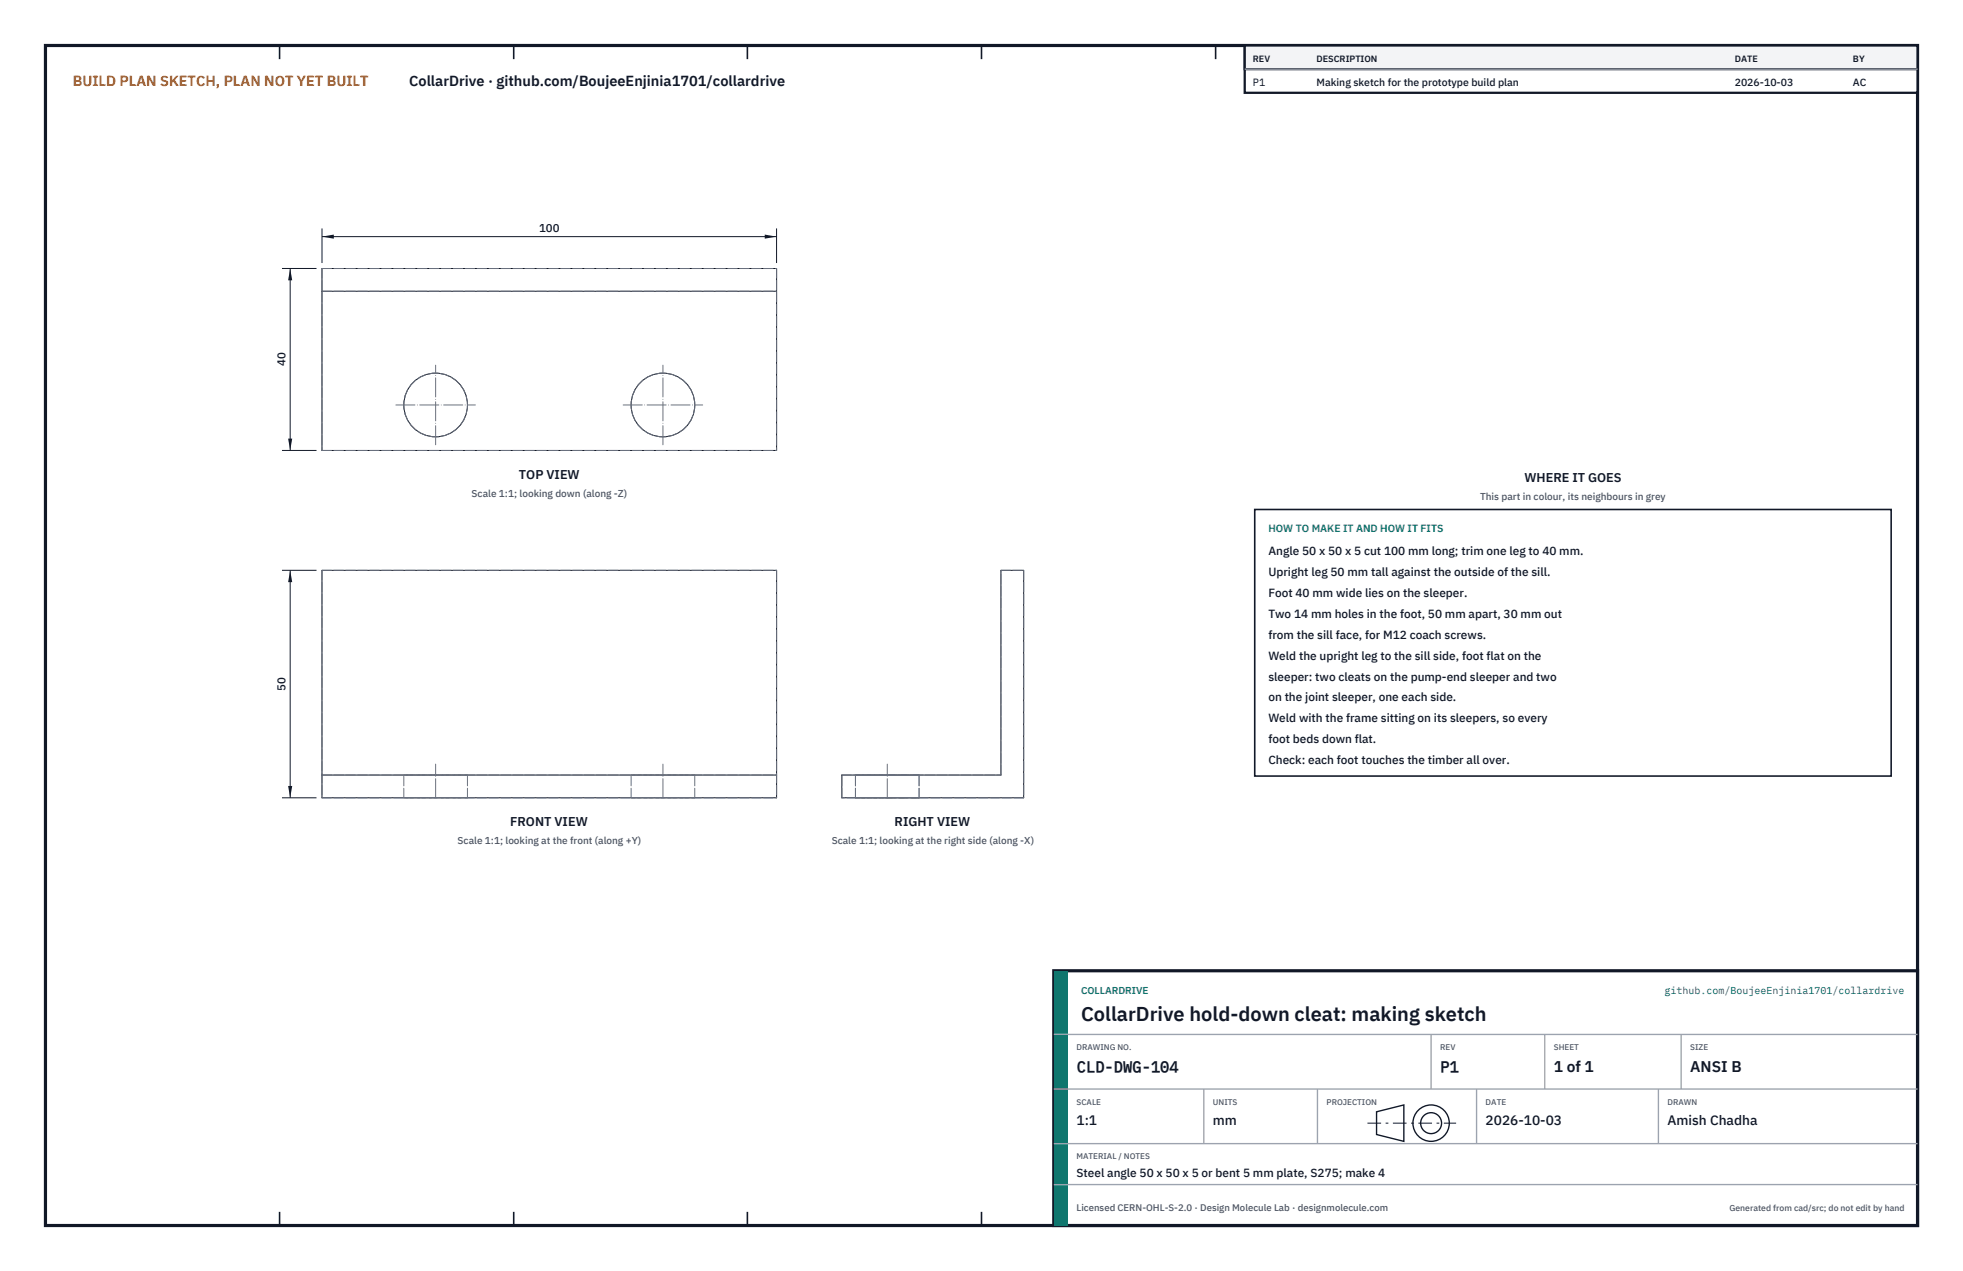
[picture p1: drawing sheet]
<svg xmlns="http://www.w3.org/2000/svg" width="432mm" height="279mm" viewBox="0 0 432 279" stroke-linecap="round" stroke-linejoin="round" font-family="sans-serif">
<defs><g id="words">
<text font-size="4.4" fill="#111827" x="237.8" y="224.4">CollarDrive hold-down cleat: making sketch</text>
<g font-size="3.4" fill="#111827">
<text x="236.8" y="235.6">CLD-DWG-104</text>
<text x="316.8" y="235.6">P1</text>
<text x="341.8" y="235.6">1 of 1</text>
<text x="371.8" y="235.6">ANSI B</text>
</g>
<text font-size="3.2" fill="#b45309" x="16" y="19">BUILD PLAN SKETCH, PLAN NOT YET BUILT</text>
<text font-size="3.2" fill="#111827" x="90" y="19">CollarDrive · github.com/BoujeeEnjinia1701/collardrive</text>
<g font-size="3" fill="#111827">
<text x="236.8" y="247.2">1:1</text>
<text x="266.8" y="247.2">mm</text>
<text x="326.8" y="247.2">2026-10-03</text>
<text x="366.8" y="247.2">Amish Chadha</text>
</g>
<g font-size="2.8" fill="#111827">
<text x="114.1" y="105.2">TOP VIEW</text>
<text x="335.3" y="106">WHERE IT GOES</text>
<text x="112.2" y="181.5">FRONT VIEW</text>
<text x="196.8" y="181.5">RIGHT VIEW</text>
</g>
<g font-size="2.6" fill="#111827">
<text x="279" y="122">Angle 50 x 50 x 5 cut 100 mm long; trim one leg to 40 mm.</text>
<text x="279" y="126.6">Upright leg 50 mm tall against the outside of the sill.</text>
<text x="279" y="131.2">Foot 40 mm wide lies on the sleeper.</text>
<text x="279" y="135.8">Two 14 mm holes in the foot, 50 mm apart, 30 mm out</text>
<text x="279" y="140.4">from the sill face, for M12 coach screws.</text>
<text x="279" y="145">Weld the upright leg to the sill side, foot flat on the</text>
<text x="279" y="149.6">sleeper: two cleats on the pump-end sleeper and two</text>
<text x="279" y="154.2">on the joint sleeper, one each side.</text>
<text x="279" y="158.8">Weld with the frame sitting on its sleepers, so every</text>
<text x="279" y="163.4">foot beds down flat.</text>
<text x="279" y="168">Check: each foot touches the timber all over.</text>
<text x="236.8" y="258.8">Steel angle 50 x 50 x 5 or bent 5 mm plate, S275; make 4</text>
</g>
<g font-size="2.5" fill="#111827">
<text x="118.6" y="51">100</text>
<text x="62.8" y="80.5" transform="rotate(-90 62.8 80.5)">40</text>
<text x="62.8" y="151.9" transform="rotate(-90 62.8 151.9)">50</text>
</g>
<g font-size="2.3" fill="#111827">
<text x="275.6" y="18.8">P1</text>
<text x="289.6" y="18.8">Making sketch for the prototype build plan</text>
<text x="381.6" y="18.8">2026-10-03</text>
<text x="407.6" y="18.8">AC</text>
</g>
<text font-size="2.3" fill="#0f766e" x="279" y="117">HOW TO MAKE IT AND HOW IT FITS</text>
<g font-size="2.2" fill="#4b5563">
<text x="103.7" y="109.2">Scale 1:1; looking down (along -Z)</text>
<text x="325.6" y="110">This part in colour, its neighbours in grey</text>
<text x="100.7" y="185.6">Scale 1:1; looking at the front (along +Y)</text>
<text x="183" y="185.6">Scale 1:1; looking at the right side (along -X)</text>
</g>
<g font-size="2.2" fill="#0f766e">
<text x="237.8" y="218.4">COLLARDRIVE</text>
<text x="366.1" y="218.4">github.com/BoujeeEnjinia1701/collardrive</text>
</g>
<text font-size="2.1" fill="#4b5563" x="236.8" y="266.2">Licensed CERN-OHL-S-2.0 · Design Molecule Lab · designmolecule.com</text>
<g font-size="2" fill="#111827">
<text x="275.6" y="13.6">REV</text>
<text x="289.6" y="13.6">DESCRIPTION</text>
<text x="381.6" y="13.6">DATE</text>
<text x="407.6" y="13.6">BY</text>
</g>
<text font-size="1.9" fill="#4b5563" x="380.4" y="266.2">Generated from cad/src; do not edit by hand</text>
<g font-size="1.8" fill="#4b5563">
<text x="236.8" y="230.8">DRAWING NO.</text>
<text x="316.8" y="230.8">REV</text>
<text x="341.8" y="230.8">SHEET</text>
<text x="371.8" y="230.8">SIZE</text>
<text x="236.8" y="242.8">SCALE</text>
<text x="266.8" y="242.8">UNITS</text>
<text x="291.8" y="242.8">PROJECTION</text>
<text x="326.8" y="242.8">DATE</text>
<text x="366.8" y="242.8">DRAWN</text>
<text x="236.8" y="254.8">MATERIAL / NOTES</text>
</g>
</g></defs>
<path d="M10 10h411.8v259.4h-411.8z" fill="none" stroke="#111827" stroke-width=".7" stroke-linecap="butt"/>
<g fill="none" stroke="#111827" stroke-width=".35">
<path d="M61.5 10v3M113 10v3M164.4 10v3M215.9 10v3M267.4 10v3M318.9 10v3M370.3 10v3M61.5 266.4v3M113 266.4v3M164.4 266.4v3M215.9 266.4v3M267.4 266.4v3"/>
<path d="M318.9 266.4v3M370.3 266.4v3"/>
</g>
<g fill="none" stroke="#111727" stroke-width=".22">
<path d="M70.8 59h100v40h-100zM70.8 64h100M70.8 125.4h100v50h-100zM220.2 125.4h5v50h-40v-5h35zM70.8 170.4h100"/>
<circle cx="95.8" cy="89" r="7"/>
<circle cx="145.8" cy="89" r="7"/>
</g>
<g fill="none" stroke="#6a7180" stroke-width=".22" stroke-dasharray="2.1 .5">
<path d="M70.8 59v40M70.8 59h100M170.8 59v40M70.8 64h100M70.8 99h100M70.8 125.4v50M70.8 125.4h100M170.8 125.4v50M220.2 125.4h5M225.2 125.4v50M70.8 175.4h100M70.8 170.4h100"/>
<path d="M88.8 170.4h14M88.8 175.4h14M88.8 175.4v-5M102.8 170.4h-14M102.8 175.4h-14M102.8 175.4v-5M138.8 170.4h14M138.8 175.4h14M138.8 175.4v-5M152.8 170.4h-14M152.8 175.4h-14M152.8 175.4v-5"/>
<path d="M185.2 170.4h35M185.2 175.4v-5M188.2 170.4h7M188.2 175.4h7M188.2 175.4v-5M195.2 170.4h7M195.2 175.4h7M202.2 170.4h-14M202.2 175.4h-14M202.2 175.4v-5M220.2 170.4v-45M225.2 175.4h-40"/>
<circle cx="95.8" cy="89" r="7"/>
<circle cx="145.8" cy="89" r="7"/>
</g>
<path d="M87.1 89h17.5M95.8 97.8v-17.5M137.1 89h17.5M145.8 97.8v-17.5M95.8 175.4v-7.4M145.8 175.4v-7.4M195.2 175.4v-7.4" fill="none" stroke="#6a7180" stroke-width=".22" stroke-dasharray="4.2 .5 0 .5"/>
<path d="M70.8 50.2v7.6M70.8 52h100M170.8 50.2v7.6" fill="none" stroke="#111827" stroke-width=".22"/>
<path d="M70.8 52l2.6-.4v.9zM168.2 51.6v.9l2.6-.5z" fill="#111827"/>
<path d="M62 59h7.6M63.8 59v40M62 99h7.6" fill="none" stroke="#111827" stroke-width=".22"/>
<path d="M63.8 59l-.4 2.6h.9zM63.4 96.4h.9l-.5 2.6z" fill="#111827"/>
<path d="M62 125.4h7.6M63.8 125.4v50M62 175.4h7.6" fill="none" stroke="#111827" stroke-width=".22"/>
<path d="M63.8 125.4l-.4 2.6h.9zM63.4 172.8h.9l-.5 2.6z" fill="#111827"/>
<path d="M276 112h140v58.6h-140z" fill="#fff" stroke="#111827" stroke-width=".35"/>
<path d="M273.8 10h148v10.4h-148z" fill="#fff" stroke="#111827" stroke-width=".5"/>
<path d="M273.8 10h148v5.2h-148z" fill="#f3f4f6" stroke="#111827" stroke-width=".5"/>
<path d="M273.8 15.2h148" fill="none" stroke="#9ca3af" stroke-width=".3"/>
<path d="M231.8 213.4h190v56h-190z" fill="#fff" stroke="#111827" stroke-width=".7" stroke-linecap="butt"/>
<path d="M231.8 213.4h3v56h-3z" fill="#0f766e"/>
<path d="M231.8 227.4h190M231.8 239.4h190M264.8 239.4v12M289.8 239.4v12M314.8 227.4v12M324.8 239.4v12M339.8 227.4v12M364.8 239.4v12M369.8 227.4v12M231.8 251.4h190M231.8 260.4h190" fill="none" stroke="#9ca3af" stroke-width=".3"/>
<g fill="none" stroke="#111827" stroke-width=".3">
<path d="M302.8 244.4l6-1.5v8l-6-1.5z"/>
<circle cx="314.8" cy="246.9" r="4"/>
<circle cx="314.8" cy="246.9" r="2.3"/>
</g>
<path d="M300.8 246.9h19.5" fill="none" stroke="#111827" stroke-width=".22" stroke-dasharray="3 1 .6 1" stroke-linecap="butt"/>
<use href="#words"/>
</svg>
